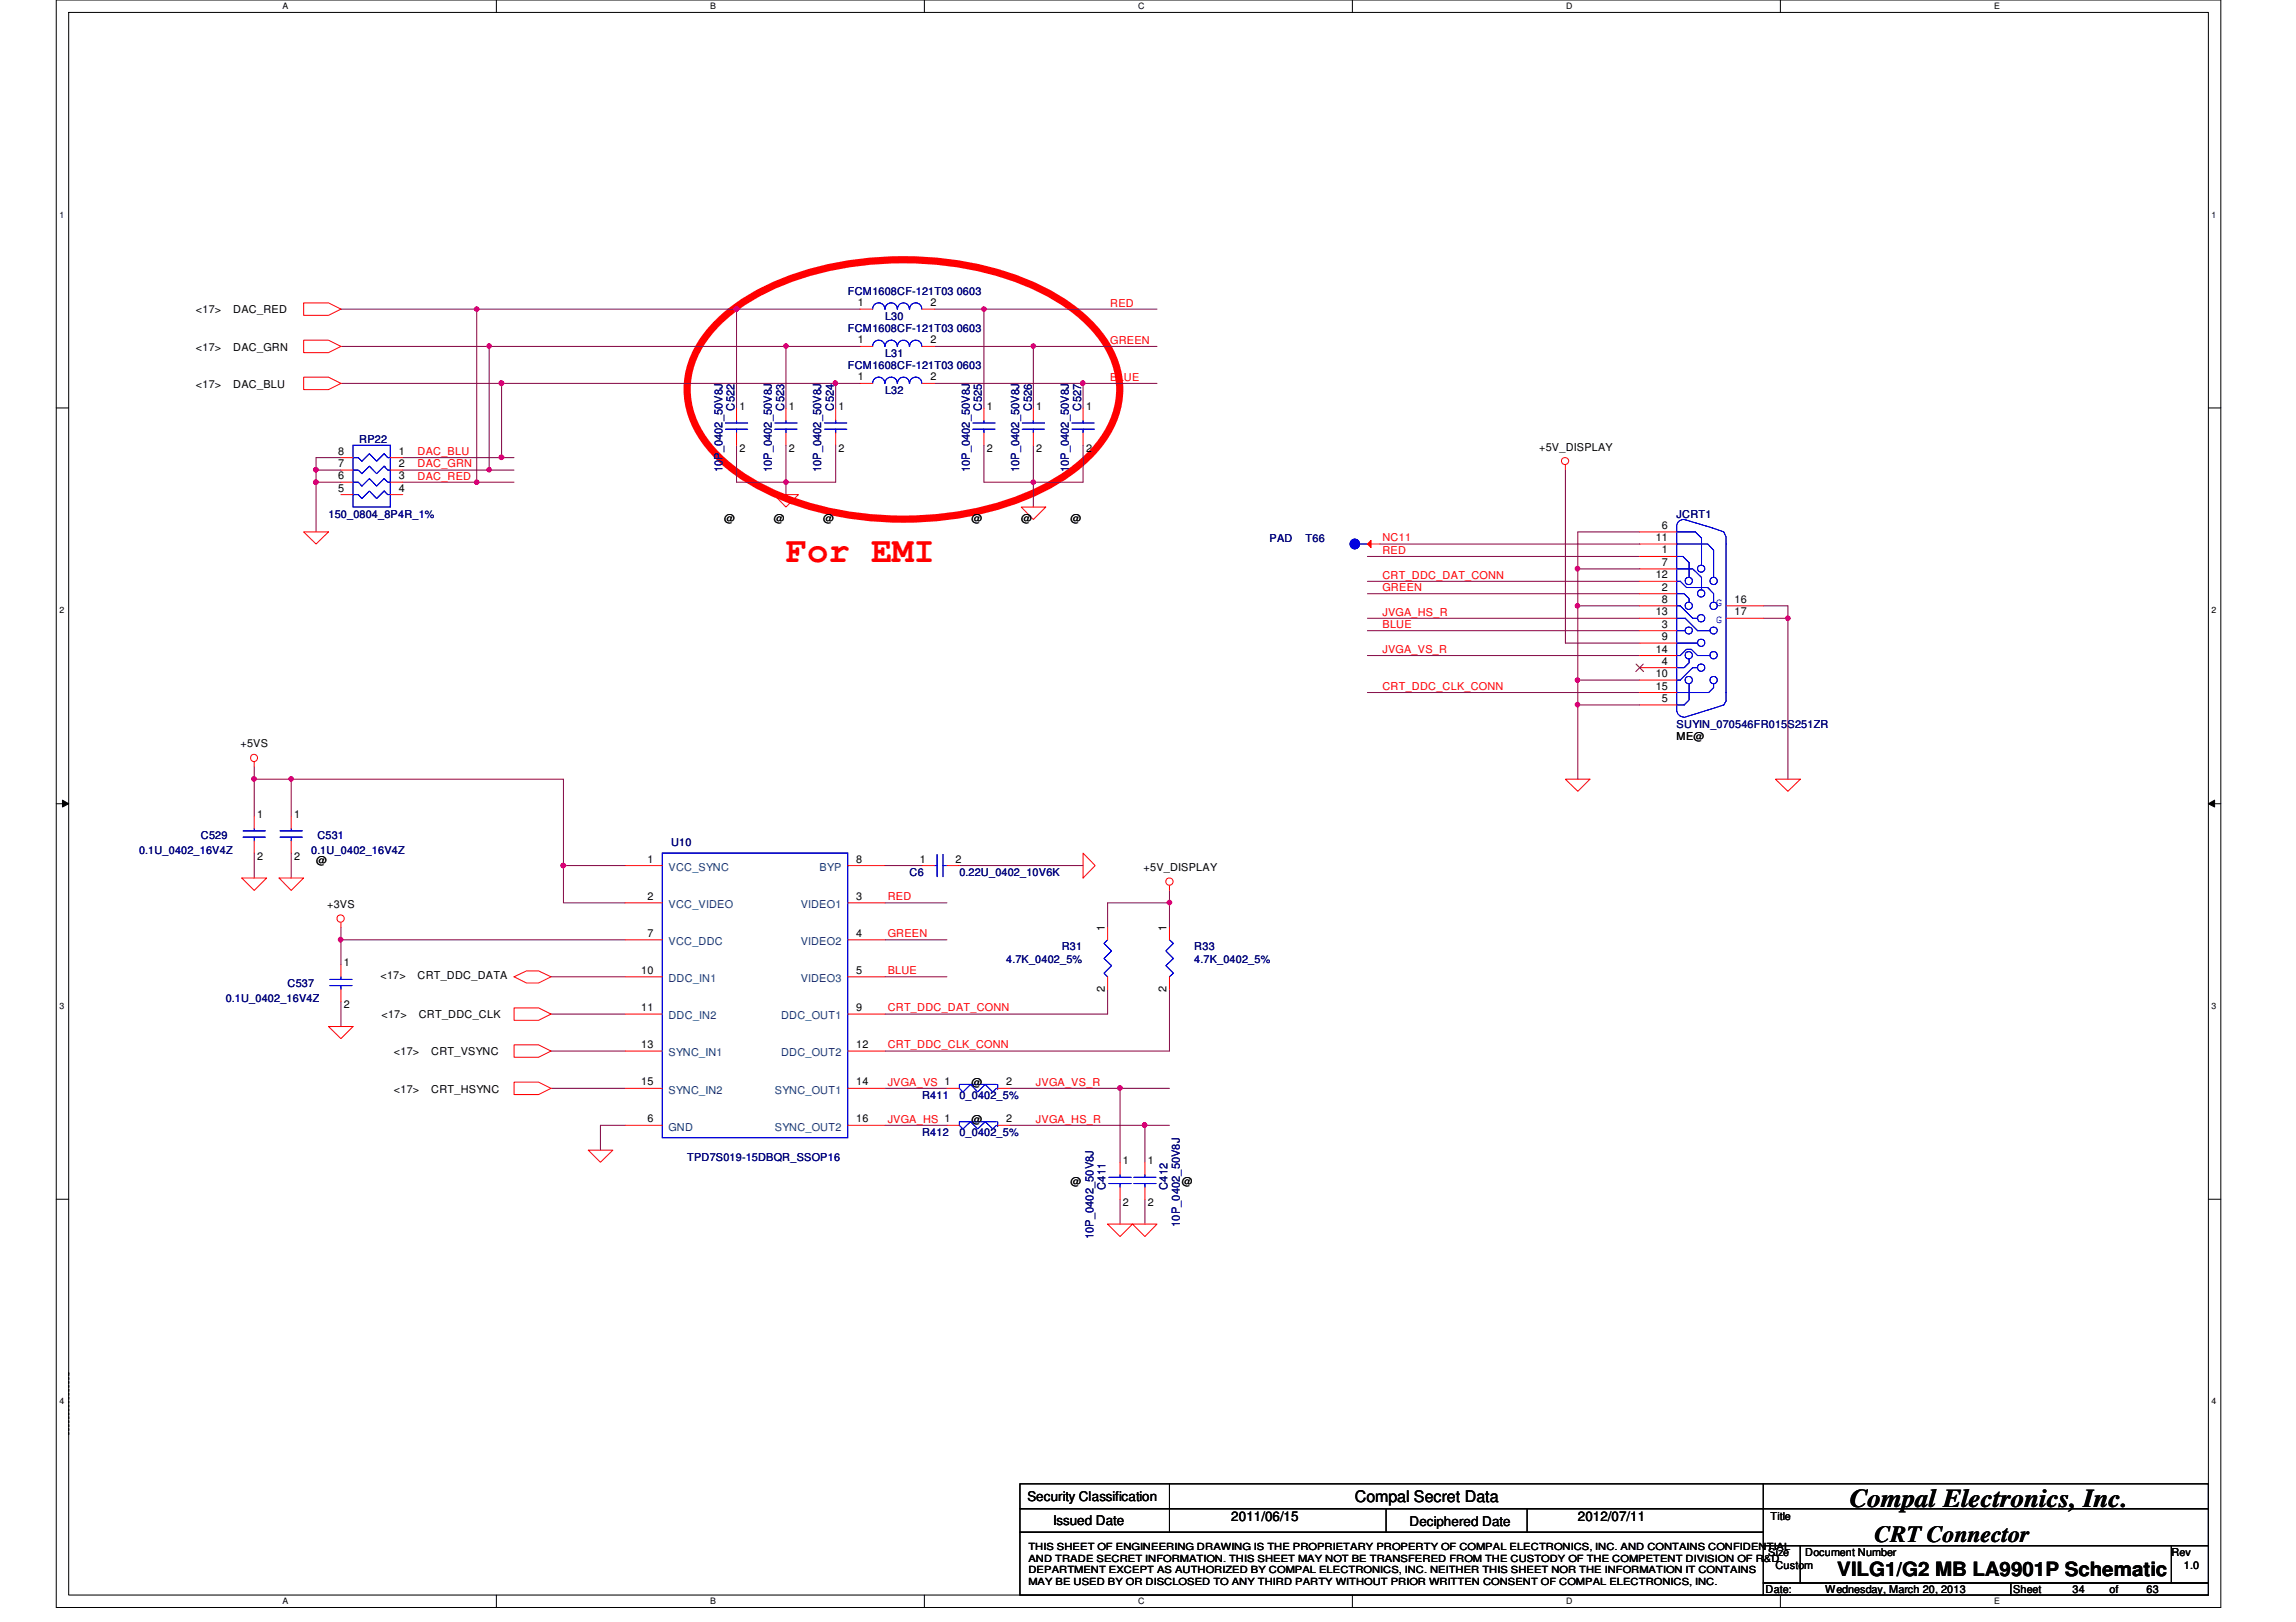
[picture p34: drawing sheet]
<svg xmlns="http://www.w3.org/2000/svg" width="297mm" height="210mm" viewBox="0 0 297 210" stroke-linecap="round" stroke-linejoin="round" font-family="sans-serif">
<defs><g id="words">
<text font-size="4.6" fill="#f00" x="101.7" y="72.7">For EMI</text>
<text font-size="3.3" x="239.3" y="195.1">Compal Electronics, Inc.</text>
<text font-size="3" x="242.5" y="199.6">CRT Connector</text>
<text font-size="2.5" x="237.7" y="204">VILG1/G2 MB LA9901P Schematic</text>
<text font-size="2.1" x="175.3" y="194.4">Compal Secret Data</text>
<g font-size="1.7">
<text x="132.9" y="194.3">Security Classification</text>
<text x="136.3" y="197.3">Issued Date</text>
<text x="159.3" y="196.8">2011/06/15</text>
<text x="182.4" y="197.5">Deciphered Date</text>
<text x="204.1" y="196.8">2012/07/11</text>
</g>
<g font-size="1.4">
<text x="25.4" y="40.6">&lt;17&gt;</text>
<text x="30.2" y="40.6">DAC_RED</text>
<text x="111" y="39.6">1</text>
<text x="120.4" y="39.6">2</text>
<text x="25.4" y="45.4">&lt;17&gt;</text>
<text x="30.2" y="45.4">DAC_GRN</text>
<text x="111" y="44.4">1</text>
<text x="120.4" y="44.4">2</text>
<text x="25.4" y="50.2">&lt;17&gt;</text>
<text x="30.2" y="50.2">DAC_BLU</text>
<text x="95.7" y="53">1</text>
<text x="102.1" y="53">1</text>
<text x="108.5" y="53">1</text>
<text x="111" y="49.2">1</text>
<text x="120.4" y="49.2">2</text>
<text x="127.7" y="53">1</text>
<text x="134.1" y="53">1</text>
<text x="140.5" y="53">1</text>
<text x="43.8" y="58.8">8</text>
<text x="51.6" y="58.8">1</text>
<text x="95.7" y="58.5">2</text>
<text x="102.1" y="58.5">2</text>
<text x="108.5" y="58.5">2</text>
<text x="127.7" y="58.5">2</text>
<text x="134.1" y="58.5">2</text>
<text x="140.5" y="58.5">2</text>
<text x="199.1" y="58.3">+5V_DISPLAY</text>
<text x="43.8" y="60.5">7</text>
<text x="43.8" y="62">6</text>
<text x="43.8" y="63.6">5</text>
<text x="51.6" y="60.5">2</text>
<text x="51.6" y="62">3</text>
<text x="51.6" y="63.6">4</text>
<text x="93.7" y="67.6">@</text>
<text x="100.1" y="67.6">@</text>
<text x="106.5" y="67.6">@</text>
<text x="125.7" y="67.6">@</text>
<text x="132.1" y="67.6">@</text>
<text x="138.5" y="67.6">@</text>
<text x="214.2" y="70">11</text>
<text x="215" y="68.5">6</text>
<text x="215" y="71.6">1</text>
<text x="214.2" y="74.8">12</text>
<text x="215" y="73.2">7</text>
<text x="215" y="76.5">2</text>
<text x="214.2" y="79.6">13</text>
<text x="215" y="78">8</text>
<text x="215" y="81.2">3</text>
<text x="215" y="82.8">9</text>
<text x="224.4" y="78">16</text>
<text x="224.4" y="79.6">17</text>
<text x="214.2" y="84.5">14</text>
<text x="214.2" y="87.6">10</text>
<text x="214.2" y="89.2">15</text>
<text x="215" y="86">4</text>
<text x="215" y="90.8">5</text>
<text x="216.9" y="95.8">ME@</text>
<text x="31.1" y="96.7">+5VS</text>
<text x="33.3" y="105.8">1</text>
<text x="38.1" y="105.8">1</text>
<text x="33.3" y="111.3">2</text>
<text x="38.1" y="111.3">2</text>
<text x="40.9" y="111.8">@</text>
<text x="83.8" y="111.6">1</text>
<text x="110.8" y="111.6">8</text>
<text x="119" y="111.6">1</text>
<text x="123.6" y="111.6">2</text>
<text x="148" y="112.7">+5V_DISPLAY</text>
<text x="42.3" y="117.5">+3VS</text>
<text x="83.8" y="116.5">2</text>
<text x="110.8" y="116.5">3</text>
<text x="44.5" y="125">1</text>
<text x="83.8" y="121.2">7</text>
<text x="110.8" y="121.2">4</text>
<text x="142.9" y="120.5" transform="rotate(-90 142.9 120.5)">1</text>
<text x="150.9" y="120.5" transform="rotate(-90 150.9 120.5)">1</text>
<text x="44.5" y="130.5">2</text>
<text x="49.2" y="126.7">&lt;17&gt;</text>
<text x="49.4" y="131.8">&lt;17&gt;</text>
<text x="54" y="126.7">CRT_DDC_DATA</text>
<text x="54.2" y="131.8">CRT_DDC_CLK</text>
<text x="83" y="130.9">11</text>
<text x="83" y="126">10</text>
<text x="110.8" y="130.9">9</text>
<text x="110.8" y="126">5</text>
<text x="142.9" y="128.3" transform="rotate(-90 142.9 128.3)">2</text>
<text x="150.9" y="128.3" transform="rotate(-90 150.9 128.3)">2</text>
<text x="51" y="136.6">&lt;17&gt;</text>
<text x="55.8" y="136.6">CRT_VSYNC</text>
<text x="83" y="135.6">13</text>
<text x="110.8" y="135.6">12</text>
<text x="51" y="141.4">&lt;17&gt;</text>
<text x="55.8" y="141.4">CRT_HSYNC</text>
<text x="83" y="140.5">15</text>
<text x="110.8" y="140.5">14</text>
<text x="125.7" y="140.6">@</text>
<text x="130.2" y="140.5">2</text>
<text x="83.8" y="145.2">6</text>
<text x="110.8" y="145.2">16</text>
<text x="125.7" y="145.4">@</text>
<text x="130.2" y="145.2">2</text>
<text x="138.5" y="153.4">@</text>
<text x="145.3" y="150.6">1</text>
<text x="148.5" y="150.6">1</text>
<text x="152.9" y="153.4">@</text>
<text x="145.3" y="156.1">2</text>
<text x="148.5" y="156.1">2</text>
<text x="229.1" y="196.8">Title</text>
<text x="228.8" y="201.4">Size</text>
<text x="229.7" y="203">Custom</text>
<text x="233.5" y="201.4">Document Number</text>
<text x="280.9" y="201.4">Rev</text>
<text x="282.5" y="203">1.0</text>
<text x="228.4" y="206.2">Date:</text>
<text x="236.1" y="206.2">Wednesday, March 20, 2013</text>
<text x="260.4" y="206.2">Sheet</text>
<text x="268.1" y="206.2">34</text>
<text x="272.9" y="206.2">of</text>
<text x="277.7" y="206.2">63</text>
</g>
<g font-size="1.4" fill="#000080">
<text x="109.7" y="38.2">FCM1608CF-121T03 0603</text>
<text x="114.5" y="41.4">L30</text>
<text x="109.7" y="43">FCM1608CF-121T03 0603</text>
<text x="109.7" y="47.8">FCM1608CF-121T03 0603</text>
<text x="114.5" y="46.2">L31</text>
<text x="95" y="53.1" transform="rotate(-90 95 53.1)">C522</text>
<text x="101.5" y="53.1" transform="rotate(-90 101.5 53.1)">C523</text>
<text x="107.9" y="53.1" transform="rotate(-90 107.9 53.1)">C524</text>
<text x="114.5" y="51">L32</text>
<text x="127" y="53.1" transform="rotate(-90 127 53.1)">C525</text>
<text x="133.5" y="53.1" transform="rotate(-90 133.5 53.1)">C526</text>
<text x="139.9" y="53.1" transform="rotate(-90 139.9 53.1)">C527</text>
<text x="46.5" y="57.4">RP22</text>
<text x="93.5" y="61.1" transform="rotate(-90 93.5 61.1)">10P_0402_50V8J</text>
<text x="99.9" y="61.1" transform="rotate(-90 99.9 61.1)">10P_0402_50V8J</text>
<text x="106.3" y="61.1" transform="rotate(-90 106.3 61.1)">10P_0402_50V8J</text>
<text x="125.5" y="61.1" transform="rotate(-90 125.5 61.1)">10P_0402_50V8J</text>
<text x="131.9" y="61.1" transform="rotate(-90 131.9 61.1)">10P_0402_50V8J</text>
<text x="138.3" y="61.1" transform="rotate(-90 138.3 61.1)">10P_0402_50V8J</text>
<text x="42.5" y="67">150_0804_8P4R_1%</text>
<text x="164.2" y="70.2">PAD</text>
<text x="168.9" y="70.2">T66</text>
<text x="216.9" y="67">JCRT1</text>
<text x="216.9" y="94.2">SUYIN_070546FR015S251ZR</text>
<text x="18" y="110.5">0.1U_0402_16V4Z</text>
<text x="26" y="108.6">C529</text>
<text x="40.3" y="110.5">0.1U_0402_16V4Z</text>
<text x="41.1" y="108.6">C531</text>
<text x="86.8" y="109.5">U10</text>
<text x="117.7" y="113.4">C6</text>
<text x="124.1" y="113.4">0.22U_0402_10V6K</text>
<text x="130.2" y="124.6">4.7K_0402_5%</text>
<text x="137.4" y="123">R31</text>
<text x="154.5" y="123">R33</text>
<text x="154.5" y="124.6">4.7K_0402_5%</text>
<text x="29.2" y="129.7">0.1U_0402_16V4Z</text>
<text x="37.2" y="127.8">C537</text>
<text x="119.3" y="142.2">R411</text>
<text x="124.1" y="142.2">0_0402_5%</text>
<text x="119.3" y="147">R412</text>
<text x="124.1" y="147">0_0402_5%</text>
<text x="88.9" y="150.2">TPD7S019-15DBQR_SSOP16</text>
<text x="143" y="154" transform="rotate(-90 143 154)">C411</text>
<text x="151" y="154" transform="rotate(-90 151 154)">C412</text>
<text x="141.5" y="160.4" transform="rotate(-90 141.5 160.4)">10P_0402_50V8J</text>
<text x="152.7" y="158.7" transform="rotate(-90 152.7 158.7)">10P_0402_50V8J</text>
</g>
<g font-size="1.4" fill="#f00">
<text x="143.6" y="39.7">RED</text>
<text x="143.6" y="44.5">GREEN</text>
<text x="143.6" y="49.3">BLUE</text>
<text x="54" y="58.9">DAC_BLU</text>
<text x="54" y="62.1">DAC_RED</text>
<text x="54" y="60.5">DAC_GRN</text>
<text x="178.9" y="71.7">RED</text>
<text x="178.9" y="70.1">NC11</text>
<text x="178.9" y="74.9">CRT_DDC_DAT_CONN</text>
<text x="178.9" y="76.5">GREEN</text>
<text x="178.9" y="79.7">JVGA_HS_R</text>
<text x="178.9" y="81.3">BLUE</text>
<text x="178.9" y="89.3">CRT_DDC_CLK_CONN</text>
<text x="178.9" y="84.5">JVGA_VS_R</text>
<text x="114.8" y="116.5">RED</text>
<text x="114.8" y="121.3">GREEN</text>
<text x="114.8" y="126.1">BLUE</text>
<text x="114.8" y="130.9">CRT_DDC_DAT_CONN</text>
<text x="114.8" y="135.7">CRT_DDC_CLK_CONN</text>
<text x="114.8" y="140.5">JVGA_VS 1</text>
<text x="134" y="140.5">JVGA_VS_R</text>
<text x="114.8" y="145.3">JVGA_HS 1</text>
<text x="134" y="145.3">JVGA_HS_R</text>
</g>
<g font-size="1.4" fill="#00f">
<text x="222" y="78.5">G</text>
<text x="222" y="80.6">G</text>
</g>
<g font-size="1.4" fill="#004080">
<text x="86.5" y="112.7">VCC_SYNC</text>
<text x="106" y="112.7">BYP</text>
<text x="86.5" y="117.5">VCC_VIDEO</text>
<text x="103.6" y="117.5">VIDEO1</text>
<text x="86.5" y="122.3">VCC_DDC</text>
<text x="103.6" y="122.3">VIDEO2</text>
<text x="86.5" y="131.9">DDC_IN2</text>
<text x="86.5" y="127.1">DDC_IN1</text>
<text x="101" y="131.9">DDC_OUT1</text>
<text x="103.6" y="127.1">VIDEO3</text>
<text x="86.5" y="136.7">SYNC_IN1</text>
<text x="101" y="136.7">DDC_OUT2</text>
<text x="86.5" y="141.5">SYNC_IN2</text>
<text x="100.2" y="141.5">SYNC_OUT1</text>
<text x="86.5" y="146.3">GND</text>
<text x="100.2" y="146.3">SYNC_OUT2</text>
</g>
<g font-size="1.3">
<text x="133.1" y="200.6">THIS SHEET OF ENGINEERING DRAWING IS THE PROPRIETARY PROPERTY OF COMPAL ELECTRONICS, INC. AND CONTAINS CONFIDENTIAL</text>
<text x="133.1" y="202.1">AND TRADE SECRET INFORMATION. THIS SHEET MAY NOT BE TRANSFERED FROM THE CUSTODY OF THE COMPETENT DIVISION OF R&amp;D</text>
<text x="133.1" y="203.6">DEPARTMENT EXCEPT AS AUTHORIZED BY COMPAL ELECTRONICS, INC. NEITHER THIS SHEET NOR THE INFORMATION IT CONTAINS</text>
<text x="133.1" y="205.1">MAY BE USED BY OR DISCLOSED TO ANY THIRD PARTY WITHOUT PRIOR WRITTEN CONSENT OF COMPAL ELECTRONICS, INC.</text>
</g>
<g font-size="1.1">
<text x="36.5" y="1.1">A</text>
<text x="91.9" y="1.1">B</text>
<text x="147.2" y="1.1">C</text>
<text x="202.6" y="1.1">D</text>
<text x="258" y="1.1">E</text>
<text x="7.7" y="28.2">1</text>
<text x="286.1" y="28.2">1</text>
<text x="7.7" y="79.3">2</text>
<text x="286.1" y="79.3">2</text>
<text x="7.7" y="130.6">3</text>
<text x="286.1" y="130.6">3</text>
<text x="7.7" y="181.7">4</text>
<text x="286.1" y="181.7">4</text>
<text x="36.5" y="207.6">A</text>
<text x="91.9" y="207.6">B</text>
<text x="147.2" y="207.6">C</text>
<text x="202.6" y="207.6">D</text>
<text x="258" y="207.6">E</text>
</g>
</g></defs>
<path d="M7.3 0h280v208h-280zM8.9 1.6h276.8v204.8h-276.8z" fill="none" stroke="#000" stroke-width=".13"/>
<g fill="#fff">
<path d="M36.5 .2h.7v1.2h-.7z"/>
<path d="M36.5 206.6h.7v1.2h-.7z"/>
</g>
<path d="M64.2 0v1.6M64.2 206.4v1.6" fill="none" stroke="#000" stroke-width=".13"/>
<g fill="#fff">
<path d="M91.9 .2h.7v1.2h-.7z"/>
<path d="M91.9 206.6h.7v1.2h-.7z"/>
</g>
<path d="M119.6 0v1.6M119.6 206.4v1.6" fill="none" stroke="#000" stroke-width=".13"/>
<g fill="#fff">
<path d="M147.2 .2h.8v1.2h-.8z"/>
<path d="M147.2 206.6h.8v1.2h-.8z"/>
</g>
<path d="M175 0v1.6M175 206.4v1.6" fill="none" stroke="#000" stroke-width=".13"/>
<g fill="#fff">
<path d="M202.6 .2h.8v1.2h-.8z"/>
<path d="M202.6 206.6h.8v1.2h-.8z"/>
</g>
<path d="M230.3 0v1.6M230.3 206.4v1.6" fill="none" stroke="#000" stroke-width=".13"/>
<g fill="#fff">
<path d="M258 .2h.7v1.2h-.7z"/>
<path d="M258 206.6h.7v1.2h-.7z"/>
<path d="M7.7 27.2h.6v1.2h-.6z"/>
<path d="M286.1 27.2h.6v1.2h-.6z"/>
<path d="M7.7 78.4h.6v1.1h-.6z"/>
<path d="M286.1 78.4h.6v1.1h-.6z"/>
</g>
<path d="M7.3 52.8h1.6M285.7 52.8h1.6" fill="none" stroke="#000" stroke-width=".13"/>
<g fill="#fff">
<path d="M7.7 129.6h.6v1.2h-.6z"/>
<path d="M286.1 129.6h.6v1.2h-.6z"/>
</g>
<path d="M7.3 104h1.6M8.1 103.5l.8 .5-.8 .4zM285.7 104h1.6M285.7 104l.8-.5v.9z" fill="none" stroke="#000" stroke-width=".13"/>
<path d="M8.1 103.5l.8 .5-.8 .4zM285.7 104l.8-.5v.9z" fill="#000"/>
<g fill="#fff">
<path d="M7.7 180.8h.6v1.1h-.6z"/>
<path d="M286.1 180.8h.6v1.1h-.6z"/>
</g>
<path d="M7.3 155.2h1.6M285.7 155.2h1.6" fill="none" stroke="#000" stroke-width=".13"/>
<path d="M8.9 177.6h.1M8.9 185.6v-8" fill="none" stroke="#000" stroke-width=".13" stroke-dasharray=".3 .3"/>
<path d="M92.3 42.3a27.4 27.4 0 0 1 13.1-7.2 44.7 44.7 0 0 1 26.9 1.3 23.6 23.6 0 0 1 10.1 7.1 10.9 10.9 0 0 1 0 13.7 24.5 24.5 0 0 1-12.1 7.9 44.5 44.5 0 0 1-28.8-.7 23.6 23.6 0 0 1-10.2-7.2 10.9 10.9 0 0 1 0-13.7z" fill="none" stroke="#f00" stroke-width=".93"/>
<path d="M44.1 40h17.6M64.9 49.6h43.2M95.3 40h16M140.1 49.6v3.2M176.9 75.2h35.2M202.5 60.8v22.4" fill="none" stroke="#800040" stroke-width=".13"/>
<circle cx="95.3" cy="40" r=".3" fill="#f0f"/>
<circle cx="95.3" cy="40" r=".3" fill="none" stroke="#f0f" stroke-width=".13"/>
<path d="M108.1 49.6h3.2" fill="none" stroke="#800040" stroke-width=".13"/>
<circle cx="108.1" cy="49.6" r=".31" fill="#f0f"/>
<circle cx="108.1" cy="49.6" r=".31" fill="none" stroke="#f0f" stroke-width=".13"/>
<path d="M95.3 40v12.8M111.3 44.8h-9.6v8" fill="none" stroke="#800040" stroke-width=".13"/>
<circle cx="101.7" cy="44.8" r=".3" fill="#f0f"/>
<circle cx="101.7" cy="44.8" r=".3" fill="none" stroke="#f0f" stroke-width=".13"/>
<path d="M108.1 49.6v3.2M108.1 57.6v4.8M120.9 49.6h19.2M120.9 44.8h12.8v8M127.3 40h22.4M101.7 62.4v1.6M176.9 89.6h35.2" fill="none" stroke="#800040" stroke-width=".13"/>
<circle cx="133.7" cy="44.8" r=".3" fill="#f0f"/>
<circle cx="133.7" cy="44.8" r=".3" fill="none" stroke="#f0f" stroke-width=".13"/>
<path d="M61.7 40h33.6M63.3 44.8h38.4M133.7 44.8h16" fill="none" stroke="#800040" stroke-width=".13"/>
<circle cx="61.7" cy="40" r=".3" fill="#f0f"/>
<circle cx="61.7" cy="40" r=".3" fill="none" stroke="#f0f" stroke-width=".13"/>
<path d="M140.1 49.6h9.6" fill="none" stroke="#800040" stroke-width=".13"/>
<circle cx="140.1" cy="49.6" r=".31" fill="#f0f"/>
<circle cx="140.1" cy="49.6" r=".31" fill="none" stroke="#f0f" stroke-width=".13"/>
<path d="M127.3 57.6v4.8M127.3 40v12.8M133.7 57.6v4.8" fill="none" stroke="#800040" stroke-width=".13"/>
<circle cx="127.3" cy="40" r=".3" fill="#f0f"/>
<circle cx="127.3" cy="40" r=".3" fill="none" stroke="#f0f" stroke-width=".13"/>
<path d="M120.9 40h6.4M176.9 72h35.2M176.9 76.8h35.2M204.1 68.8v4.8M176.9 80h35.2M176.9 84.8h35.2M176.9 81.6h35.2M202.5 83.2h9.6M204.1 91.2v9.6" fill="none" stroke="#800040" stroke-width=".13"/>
<circle cx="204.1" cy="91.2" r=".3" fill="#f0f"/>
<circle cx="204.1" cy="91.2" r=".3" fill="none" stroke="#f0f" stroke-width=".13"/>
<path d="M133.7 62.4h6.4" fill="none" stroke="#800040" stroke-width=".13"/>
<circle cx="133.7" cy="62.4" r=".3" fill="#f0f"/>
<circle cx="133.7" cy="62.4" r=".3" fill="none" stroke="#f0f" stroke-width=".13"/>
<path d="M140.1 57.6v4.8M204.1 68.8h8M204.1 73.6v4.8" fill="none" stroke="#800040" stroke-width=".13"/>
<circle cx="204.1" cy="73.6" r=".31" fill="#f0f"/>
<circle cx="204.1" cy="73.6" r=".31" fill="none" stroke="#f0f" stroke-width=".13"/>
<path d="M101.7 57.6v4.8M212.1 78.4h-8v9.6h8" fill="none" stroke="#800040" stroke-width=".13"/>
<circle cx="204.1" cy="78.4" r=".3" fill="#f0f"/>
<circle cx="204.1" cy="78.4" r=".3" fill="none" stroke="#f0f" stroke-width=".13"/>
<path d="M95.3 57.6v4.8M101.7 62.4h6.4M204.1 73.6h8" fill="none" stroke="#800040" stroke-width=".13"/>
<circle cx="101.7" cy="62.4" r=".3" fill="#f0f"/>
<circle cx="101.7" cy="62.4" r=".3" fill="none" stroke="#f0f" stroke-width=".13"/>
<path d="M133.7 62.4v3.2M204.1 88v3.2h8" fill="none" stroke="#800040" stroke-width=".13"/>
<circle cx="204.1" cy="88" r=".3" fill="#f0f"/>
<circle cx="204.1" cy="88" r=".3" fill="none" stroke="#f0f" stroke-width=".13"/>
<path d="M95.3 62.4h6.4M127.3 62.4h6.4M178.5 70.4h33.6M231.3 80v20.8" fill="none" stroke="#800040" stroke-width=".13"/>
<circle cx="231.3" cy="80" r=".3" fill="#f0f"/>
<circle cx="231.3" cy="80" r=".3" fill="none" stroke="#f0f" stroke-width=".13"/>
<path d="M228.1 78.4h3.2v1.6h-3.2M37.7 100.8h35.2M72.9 112v4.8h8" fill="none" stroke="#800040" stroke-width=".13"/>
<circle cx="37.7" cy="100.8" r=".3" fill="#f0f"/>
<circle cx="37.7" cy="100.8" r=".3" fill="none" stroke="#f0f" stroke-width=".13"/>
<path d="M32.9 100.8v4.8" fill="none" stroke="#800040" stroke-width=".13"/>
<circle cx="32.9" cy="100.8" r=".31" fill="#f0f"/>
<circle cx="32.9" cy="100.8" r=".31" fill="none" stroke="#f0f" stroke-width=".13"/>
<path d="M32.9 100.8h4.8v4.8M72.9 112h8" fill="none" stroke="#800040" stroke-width=".13"/>
<circle cx="72.9" cy="112" r=".31" fill="#f0f"/>
<circle cx="72.9" cy="112" r=".31" fill="none" stroke="#f0f" stroke-width=".13"/>
<g fill="none" stroke="#800040" stroke-width=".13">
<path d="M32.9 99.2v1.6M32.9 110.4v3.2M37.7 110.4v3.2M72.9 100.8v11.2M114.5 116.8h8M44.1 129.6v3.2M44.1 121.6h36.8M71.3 136h9.6M71.3 131.2h9.6M71.3 126.4h9.6M114.5 136h36.8M114.5 131.2h28.8"/>
<path d="M114.5 121.6h8M114.5 126.4h8M71.3 140.8h9.6M80.9 145.6h-3.2v3.2M114.5 140.8h8M114.5 145.6h8"/>
</g>
<circle cx="44.1" cy="121.6" r=".31" fill="#f0f"/>
<circle cx="44.1" cy="121.6" r=".31" fill="none" stroke="#f0f" stroke-width=".13"/>
<path d="M114.5 112h4.8M124.1 112h16M44.1 120v4.8M143.3 128v3.2M143.3 120v-3.2h8v3.2M151.3 128v8" fill="none" stroke="#800040" stroke-width=".13"/>
<circle cx="151.3" cy="116.8" r=".3" fill="#f0f"/>
<circle cx="151.3" cy="116.8" r=".3" fill="none" stroke="#f0f" stroke-width=".13"/>
<path d="M44.1 59.2h-3.2v1.6M64.9 59.2h1.6M40.9 62.4v6.4M61.7 62.4h4.8M63.3 60.8h3.2M151.3 115.2v1.6" fill="none" stroke="#800040" stroke-width=".13"/>
<circle cx="40.9" cy="62.4" r=".31" fill="#f0f"/>
<circle cx="40.9" cy="62.4" r=".31" fill="none" stroke="#f0f" stroke-width=".13"/>
<path d="M40.9 60.8v1.6h3.2" fill="none" stroke="#800040" stroke-width=".13"/>
<circle cx="40.9" cy="60.8" r=".31" fill="#f0f"/>
<circle cx="40.9" cy="60.8" r=".31" fill="none" stroke="#f0f" stroke-width=".13"/>
<path d="M61.7 40v22.4M40.9 60.8h3.2" fill="none" stroke="#800040" stroke-width=".13"/>
<circle cx="61.7" cy="62.4" r=".3" fill="#f0f"/>
<circle cx="61.7" cy="62.4" r=".3" fill="none" stroke="#f0f" stroke-width=".13"/>
<path d="M63.3 44.8v16M52.1 62.4h9.6" fill="none" stroke="#800040" stroke-width=".13"/>
<circle cx="63.3" cy="60.8" r=".3" fill="#f0f"/>
<circle cx="63.3" cy="60.8" r=".3" fill="none" stroke="#f0f" stroke-width=".13"/>
<circle cx="63.3" cy="44.8" r=".3" fill="#f0f"/>
<circle cx="63.3" cy="44.8" r=".3" fill="none" stroke="#f0f" stroke-width=".13"/>
<path d="M44.1 44.8h19.2M64.9 49.6v9.6M52.1 60.8h11.2" fill="none" stroke="#800040" stroke-width=".13"/>
<circle cx="64.9" cy="59.2" r=".31" fill="#f0f"/>
<circle cx="64.9" cy="59.2" r=".31" fill="none" stroke="#f0f" stroke-width=".13"/>
<circle cx="64.9" cy="49.6" r=".32" fill="#f0f"/>
<circle cx="64.9" cy="49.6" r=".32" fill="none" stroke="#f0f" stroke-width=".13"/>
<path d="M44.1 49.6h20.8M52.1 59.2h12.8M144.9 140.8v9.6M144.9 155.2v3.2M151.3 145.6h-3.2v4.8" fill="none" stroke="#800040" stroke-width=".13"/>
<circle cx="148.1" cy="145.6" r=".31" fill="#f0f"/>
<circle cx="148.1" cy="145.6" r=".31" fill="none" stroke="#f0f" stroke-width=".13"/>
<path d="M130.7 140.8h20.6M148.1 155.2v3.2" fill="none" stroke="#800040" stroke-width=".13"/>
<circle cx="144.9" cy="140.8" r=".31" fill="#f0f"/>
<circle cx="144.9" cy="140.8" r=".31" fill="none" stroke="#f0f" stroke-width=".13"/>
<path d="M130.7 145.6h17.4" fill="none" stroke="#800040" stroke-width=".13"/>
<g fill="none" stroke="#f00" stroke-width=".13">
<path d="M39.3 39.2h3.2l1.6 .8-1.6 .8h-3.2zM39.3 44h3.2l1.6 .8-1.6 .8h-3.2zM39.3 48.8h3.2l1.6 .8-1.6 .8h-3.2zM101.7 52.8v1.6M101.7 56v1.6M111.3 44.8h1.6M111.3 40h1.6M119.3 44.8h1.6M119.3 40h1.6M127.3 52.8v1.6M127.3 56v1.6M133.7 52.8v1.6"/>
<path d="M133.7 56v1.6M140.1 52.8v1.6M140.1 56v1.6M39.3 68.8h3.2l-1.6 1.6zM100.1 64h3.2l-1.6 1.6zM132.1 65.6h3.2l-1.6 1.6zM202.5 60.2v.6M32.9 98.6v.6M31.3 113.6h3.2l-1.6 1.6zM36.1 113.6h3.2l-1.6 1.6zM37.7 105.6v1.6M37.7 108.8v1.6"/>
<path d="M44.1 119.4v.6M80.9 112h4.8M80.9 116.8h4.8M109.7 116.8h4.8M109.7 112h4.8M119.3 112h1.6M122.5 112h1.6M140.1 110.4l1.6 1.6-1.6 1.6zM151.3 114.6v.6M202.5 100.8h3.2l-1.6 1.6zM229.7 100.8h3.2l-1.6 1.6zM42.5 132.8h3.2l-1.6 1.6z"/>
<path d="M44.1 124.8v1.6M44.1 128v1.6M66.5 135.2h3.2l1.6 .8-1.6 .8h-3.2zM66.5 130.4h3.2l1.6 .8-1.6 .8h-3.2zM66.5 126.4l1.6-.8h1.6l1.6 .8-1.6 .8h-1.6zM80.9 121.6h4.8M80.9 136h4.8M80.9 131.2h4.8M80.9 126.4h4.8M109.7 131.2h4.8M109.7 126.4h4.8M109.7 121.6h4.8"/>
<path d="M109.7 136h4.8M143.3 120v1.6M143.3 126.4v1.6M66.5 140h3.2l1.6 .8-1.6 .8h-3.2zM76.1 148.8h3.2l-1.6 1.6zM80.9 140.8h4.8M80.9 145.6h4.8M109.7 140.8h4.8M109.7 145.6h4.8M122.5 145.6h1.6M122.5 140.8h1.6M129.1 145.6h1.6"/>
<path d="M129.1 140.8h1.6M143.3 158.4h3.2l-1.6 1.6zM144.9 150.4v1.6M144.9 153.6v1.6M146.5 158.4h3.2l-1.6 1.6z"/>
<circle cx="202.5" cy="59.7" r=".46"/>
<circle cx="32.8" cy="98.1" r=".46"/>
<circle cx="44.1" cy="118.9" r=".47"/>
<circle cx="151.3" cy="114.1" r=".47"/>
</g>
<g fill="none" stroke="#000" stroke-width=".13">
<path d="M131.9 192h96.2v3.2h-96.2zM131.9 195.2h96.2v3.1h-96.2zM131.9 198.3h96.2v8.1h-96.2zM151.3 192v6.3M179.3 195.2v3.1M197.6 195.2v3.1M228.1 192h57.6v3.2h-57.6zM228.1 195.2h57.6v4.8h-57.6zM228.1 200h4.8v4.9h-4.8zM228.1 204.9h32v1.5h-32zM232.9 200h48v4.9h-48zM260.1 204.9h25.6v1.5h-25.6z"/>
<path d="M280.9 200h4.8v4.9h-4.8z"/>
</g>
<g fill="none" stroke="#00f" stroke-width=".13">
<path d="M100.2 55.5h2.9M100.2 54.7h2.9M101.7 54.4v.3M101.7 55.5v.5M114.5 44.8a.78 .78 0 0 0-.8-.8 .78 .78 0 0 0-.8 .8M114.5 40a.78 .78 0 0 0-.8-.8 .78 .78 0 0 0-.8 .8M116.1 44.8a.78 .78 0 0 0-.8-.8 .78 .78 0 0 0-.8 .8M116.1 40a.78 .78 0 0 0-.8-.8 .78 .78 0 0 0-.8 .8M116.1 44.8a.76 .76 0 0 1 .8-.8 .76 .76 0 0 1 .7 .8M116.1 40a.76 .76 0 0 1 .8-.8 .76 .76 0 0 1 .7 .8M119.2 44.8a.78 .78 0 0 0-.7-.8 .78 .78 0 0 0-.8 .8M119.2 40a.78 .78 0 0 0-.7-.8 .78 .78 0 0 0-.8 .8"/>
<path d="M125.9 55.5h2.8M125.9 54.7h2.8M127.3 54.4v.3M127.3 55.5v.5M132.2 55.5h2.9M132.2 54.7h2.9M133.7 54.4v.3M133.7 55.5v.5M138.7 55.5h2.9M138.7 54.7h2.9M140.1 54.4v.3M140.1 55.5v.5"/>
<path d="M36.2 108.3h2.9M36.2 107.5h2.9M37.7 107.2v.3M37.7 108.3v.5M85.7 110.4h24v36.8h-24zM120.9 112h.3M121.2 110.6v2.9M122 110.6v2.9M122 112h.5M42.7 127.6h2.8M42.7 126.7h2.8M44.1 126.4v.3"/>
<path d="M44.1 127.6v.4M143.3 121.6l-.5 .5 1 1-1 .9 1 1-1 .9 .5 .5M128.9 145.2h-4.8v.4l.5 .5 1-.9 .9 .9 1-.9 .9 .9 .5-.5M128.9 140.3h-4.8v.5l.5 .5 1-1 .9 1 1-1 .9 1 .5-.5M129.1 145.2v.6M129.1 140.3v.7M143.5 153.2h2.8M143.5 152.4h2.8M144.9 152v.4M144.9 153.2v.4"/>
</g>
<circle cx="175.3" cy="70.4" r=".63" fill="#00f"/>
<g fill="none" stroke="#00f" stroke-width=".13">
<path d="M175.9 70.4h1"/>
<circle cx="175.3" cy="70.4" r=".63"/>
</g>
<circle cx="175.3" cy="70.4" r=".63" fill="#00f"/>
<g fill="none" stroke="#00f" stroke-width=".13">
<path d="M175.9 70.4h1"/>
<circle cx="175.3" cy="70.4" r=".63"/>
</g>
<path d="M176.9 70.4l.5-.5v1z" fill="#f00"/>
<g fill="none" stroke="#f00" stroke-width=".13">
<path d="M44.1 59.2h1.6M50.5 59.2h1.6M95.3 52.8v1.6M95.3 56v1.6M108.1 52.8v1.6M108.1 56v1.6M111.3 49.6h1.6M119.3 49.6h1.6M44.1 60.8h1.6M44.1 62.4h1.6M44.1 64h1.6M50.5 60.8h1.6"/>
<path d="M50.5 62.4h1.6M50.5 64h1.6M176.9 70.4l.5-.5v1zM176.9 70.4h1.6M212.1 68.8h4.8M212.1 70.4h4.8M212.1 72h4.8M212.1 73.6h4.8M212.1 75.2h4.8M212.1 76.8h4.8M212.1 78.4h4.8M223.3 78.4h4.8"/>
<path d="M212.1 80h4.8M212.1 81.6h4.8M212.1 83.2h4.8M212.1 84.8h4.8M212.1 86.4h4.8M212.1 88h4.8M212.1 89.6h4.8M212.1 91.2h4.8M223.3 80h4.8M32.9 105.6v1.6M32.9 108.8v1.6M151.3 120v1.6"/>
<path d="M151.3 126.4v1.6M148.1 150.4v1.6M148.1 153.6v1.6"/>
</g>
<g fill="none" stroke="#00f" stroke-width=".13">
<path d="M45.7 57.6h4.8v8h-4.8zM49.7 58.7l.2 .2M50.5 59.2h-.3l-.5-.5-1 1-.9-1-1 1-.4-.5h-.7M93.8 55.5h2.9M93.8 54.7h2.9M95.3 54.4v.3M95.3 55.5v.5M106.7 55.5h2.9M106.7 54.7h2.9M108.1 54.4v.3M108.1 55.5v.5M114.5 49.6a.78 .78 0 0 0-.8-.8 .78 .78 0 0 0-.8 .8"/>
<path d="M116.1 49.6a.78 .78 0 0 0-.8-.8 .78 .78 0 0 0-.8 .8M116.1 49.6a.76 .76 0 0 1 .8-.8 .76 .76 0 0 1 .7 .8M119.2 49.6a.78 .78 0 0 0-.7-.8 .78 .78 0 0 0-.8 .8M45.7 64h.7l.4 .5 1-1 .9 1 1-1 .5 .5h.3M45.7 60.8h.7l.4 .5 1-1 .9 1 1-1 .5 .5h.3M49.7 60.3l.2 .2M49.7 61.9l.2 .2M50.5 62.4h-.3l-.5-.5-1 1-.9-1-1 1-.4-.5h-.7M216.9 72h.8l.8 .8v1.9M216.9 76.8h1l.6 .7v.4M216.9 70.4h4l.8 .8v3.5M216.9 73.6h2.1l1.1 1.1v1.6"/>
<path d="M216.9 75.2h.5l.8 .8h2.7l.8 .8v1.1M216.9 78.4h.5l1.6 1.6h.6M216.9 68.8h2.4l.8 .8v3.6M216.9 83.2h2.7M216.9 80h1.1l1.6 1.6h1.6M216.9 81.6h1.1M216.9 84.8h.5l.8-.8h.6l.8 .8h1.6M217.8 92.8a.94 .94 0 0 1-.9-.9v-23.7a.9 .9 0 0 1 1-1l5.1 1.6 .3 .7v21.2l-.3 .5-5.1 1.6M218.5 85.3v.5l-.6 .6h-1M218.5 88.5v2.1l-.6 .6h-1M219.6 86.4h-.6l-1.6 1.6h-.5M221.7 88.5v.5l-.6 .6h-4.2"/>
<path d="M31.5 108.3h2.8M31.5 107.5h2.8M32.9 107.2v.3M32.9 108.3v.5M151.3 121.6l.5 .5-1 1 1 .9-1 1 1 .9-.5 .5M146.7 153.2h2.9M146.7 152.4h2.9M148.1 152v.4M148.1 153.2v.4"/>
<circle cx="218.5" cy="75.2" r=".47"/>
<circle cx="218.5" cy="78.4" r=".47"/>
<circle cx="220.1" cy="76.8" r=".47"/>
<circle cx="220.1" cy="73.6" r=".46"/>
<circle cx="221.7" cy="75.2" r=".47"/>
<circle cx="221.7" cy="78.4" r=".47"/>
<circle cx="218.5" cy="88" r=".47"/>
<circle cx="218.5" cy="84.8" r=".47"/>
<circle cx="218.5" cy="81.6" r=".46"/>
<circle cx="220.1" cy="80" r=".47"/>
<circle cx="220.1" cy="86.4" r=".47"/>
<circle cx="220.1" cy="83.2" r=".47"/>
<circle cx="221.7" cy="88" r=".47"/>
<circle cx="221.7" cy="84.8" r=".47"/>
<circle cx="221.7" cy="81.6" r=".46"/>
</g>
<path d="M211.7 85.9l.9 1M212.6 85.9l-1 1" fill="none" stroke="#804000" stroke-width=".13"/>
<circle cx="95.3" cy="40" r=".3" fill="#f0f"/>
<circle cx="95.3" cy="40" r=".3" fill="none" stroke="#f0f" stroke-width=".13"/>
<circle cx="108.1" cy="49.6" r=".31" fill="#f0f"/>
<circle cx="108.1" cy="49.6" r=".31" fill="none" stroke="#f0f" stroke-width=".13"/>
<circle cx="101.7" cy="44.8" r=".3" fill="#f0f"/>
<circle cx="101.7" cy="44.8" r=".3" fill="none" stroke="#f0f" stroke-width=".13"/>
<circle cx="133.7" cy="44.8" r=".3" fill="#f0f"/>
<circle cx="133.7" cy="44.8" r=".3" fill="none" stroke="#f0f" stroke-width=".13"/>
<circle cx="61.7" cy="40" r=".3" fill="#f0f"/>
<circle cx="61.7" cy="40" r=".3" fill="none" stroke="#f0f" stroke-width=".13"/>
<circle cx="140.1" cy="49.6" r=".31" fill="#f0f"/>
<circle cx="140.1" cy="49.6" r=".31" fill="none" stroke="#f0f" stroke-width=".13"/>
<circle cx="127.3" cy="40" r=".3" fill="#f0f"/>
<circle cx="127.3" cy="40" r=".3" fill="none" stroke="#f0f" stroke-width=".13"/>
<circle cx="204.1" cy="91.2" r=".3" fill="#f0f"/>
<circle cx="204.1" cy="91.2" r=".3" fill="none" stroke="#f0f" stroke-width=".13"/>
<circle cx="133.7" cy="62.4" r=".3" fill="#f0f"/>
<circle cx="133.7" cy="62.4" r=".3" fill="none" stroke="#f0f" stroke-width=".13"/>
<circle cx="204.1" cy="73.6" r=".31" fill="#f0f"/>
<circle cx="204.1" cy="73.6" r=".31" fill="none" stroke="#f0f" stroke-width=".13"/>
<circle cx="204.1" cy="78.4" r=".3" fill="#f0f"/>
<circle cx="204.1" cy="78.4" r=".3" fill="none" stroke="#f0f" stroke-width=".13"/>
<circle cx="101.7" cy="62.4" r=".3" fill="#f0f"/>
<circle cx="101.7" cy="62.4" r=".3" fill="none" stroke="#f0f" stroke-width=".13"/>
<circle cx="204.1" cy="88" r=".3" fill="#f0f"/>
<circle cx="204.1" cy="88" r=".3" fill="none" stroke="#f0f" stroke-width=".13"/>
<circle cx="231.3" cy="80" r=".3" fill="#f0f"/>
<circle cx="231.3" cy="80" r=".3" fill="none" stroke="#f0f" stroke-width=".13"/>
<circle cx="37.7" cy="100.8" r=".3" fill="#f0f"/>
<circle cx="37.7" cy="100.8" r=".3" fill="none" stroke="#f0f" stroke-width=".13"/>
<circle cx="32.9" cy="100.8" r=".31" fill="#f0f"/>
<circle cx="32.9" cy="100.8" r=".31" fill="none" stroke="#f0f" stroke-width=".13"/>
<circle cx="72.9" cy="112" r=".31" fill="#f0f"/>
<circle cx="72.9" cy="112" r=".31" fill="none" stroke="#f0f" stroke-width=".13"/>
<circle cx="44.1" cy="121.6" r=".31" fill="#f0f"/>
<circle cx="44.1" cy="121.6" r=".31" fill="none" stroke="#f0f" stroke-width=".13"/>
<circle cx="151.3" cy="116.8" r=".3" fill="#f0f"/>
<circle cx="151.3" cy="116.8" r=".3" fill="none" stroke="#f0f" stroke-width=".13"/>
<circle cx="40.9" cy="62.4" r=".31" fill="#f0f"/>
<circle cx="40.9" cy="62.4" r=".31" fill="none" stroke="#f0f" stroke-width=".13"/>
<circle cx="40.9" cy="60.8" r=".31" fill="#f0f"/>
<circle cx="40.9" cy="60.8" r=".31" fill="none" stroke="#f0f" stroke-width=".13"/>
<circle cx="61.7" cy="62.4" r=".3" fill="#f0f"/>
<circle cx="61.7" cy="62.4" r=".3" fill="none" stroke="#f0f" stroke-width=".13"/>
<circle cx="63.3" cy="60.8" r=".3" fill="#f0f"/>
<circle cx="63.3" cy="60.8" r=".3" fill="none" stroke="#f0f" stroke-width=".13"/>
<circle cx="63.3" cy="44.8" r=".3" fill="#f0f"/>
<circle cx="63.3" cy="44.8" r=".3" fill="none" stroke="#f0f" stroke-width=".13"/>
<circle cx="64.9" cy="59.2" r=".31" fill="#f0f"/>
<circle cx="64.9" cy="59.2" r=".31" fill="none" stroke="#f0f" stroke-width=".13"/>
<circle cx="64.9" cy="49.6" r=".32" fill="#f0f"/>
<circle cx="64.9" cy="49.6" r=".32" fill="none" stroke="#f0f" stroke-width=".13"/>
<circle cx="148.1" cy="145.6" r=".31" fill="#f0f"/>
<circle cx="148.1" cy="145.6" r=".31" fill="none" stroke="#f0f" stroke-width=".13"/>
<circle cx="144.9" cy="140.8" r=".31" fill="#f0f"/>
<circle cx="144.9" cy="140.8" r=".31" fill="none" stroke="#f0f" stroke-width=".13"/>
<use href="#words"/>
</svg>
